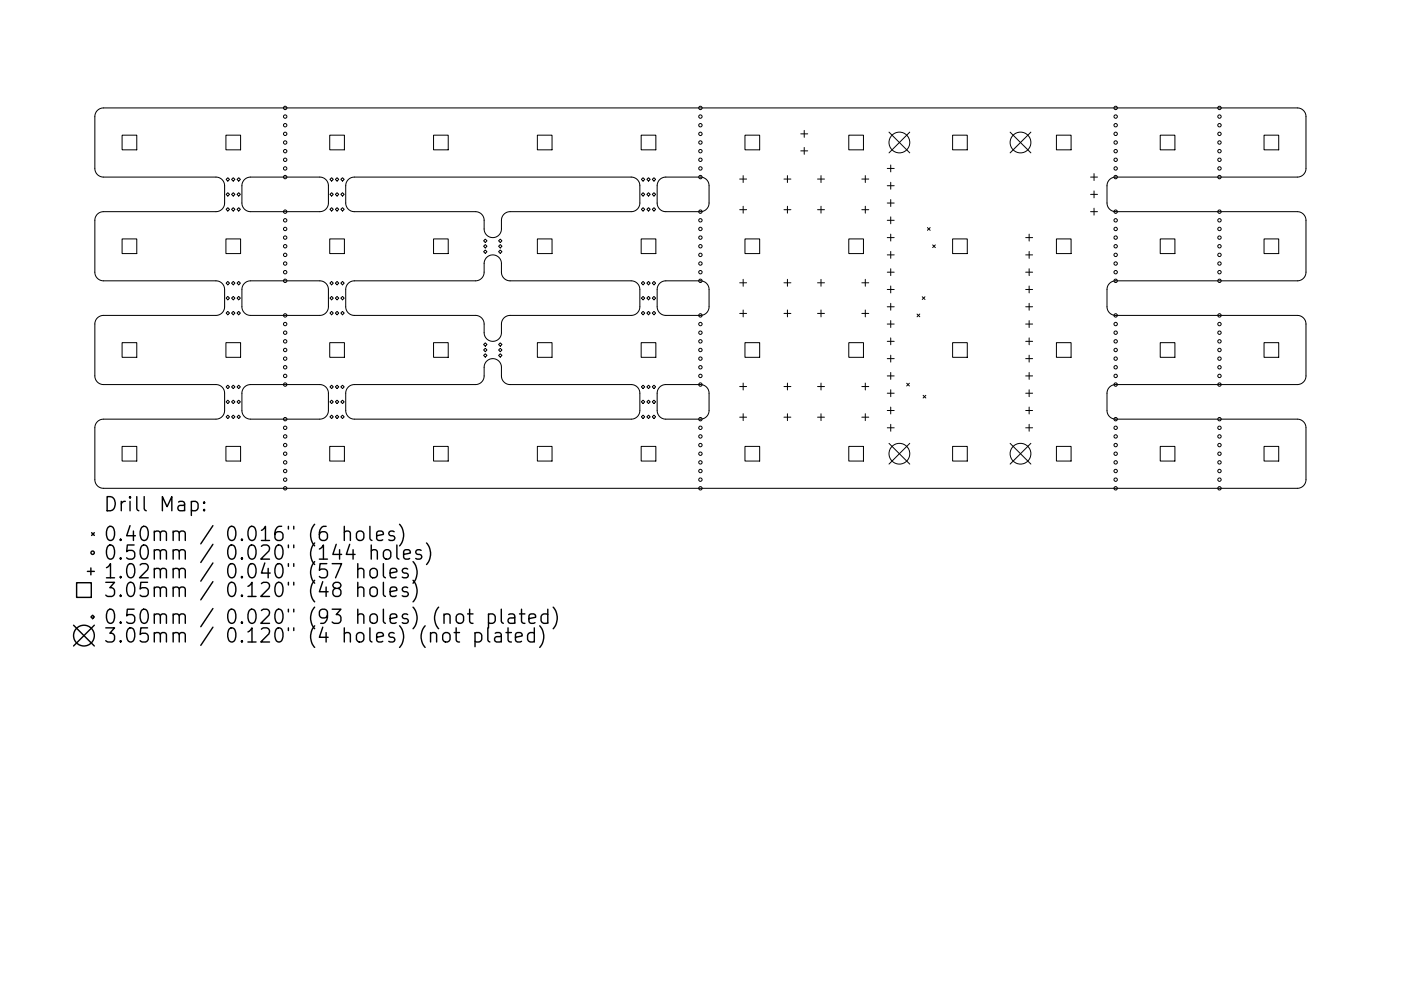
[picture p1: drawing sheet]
<svg xmlns="http://www.w3.org/2000/svg" width="297mm" height="210mm" viewBox="0 0 297 210" stroke-linecap="round" stroke-linejoin="round" font-family="sans-serif">
<defs><g id="words">
<g font-size="4.2">
<text x="22" y="108.5">Drill Map:</text>
<text x="22" y="114.8">0.40mm / 0.016&quot; (6 holes)</text>
<text x="22" y="118.8">0.50mm / 0.020&quot; (144 holes)</text>
<text x="22" y="122.7">1.02mm / 0.040&quot; (57 holes)</text>
<text x="22" y="126.7">3.05mm / 0.120&quot; (48 holes)</text>
<text x="22" y="132.4">0.50mm / 0.020&quot; (93 holes) (not plated)</text>
<text x="22" y="136.4">3.05mm / 0.120&quot; (4 holes) (not plated)</text>
</g>
</g></defs>
<path d="M20.6 23.4l.6-.3 .7-.2h253.2a1.83 1.83 0 0 1 1.8 1.8v11.2a1.84 1.84 0 0 1-1.8 1.7h-38.7a1.83 1.83 0 0 0-1.7 1.8v3.8a1.83 1.83 0 0 0 1.8 1.7h38.7a1.83 1.83 0 0 1 1.7 1.8v11.2a1.84 1.84 0 0 1-1.8 1.7h-38.7a1.83 1.83 0 0 0-1.7 1.8v3.8a1.83 1.83 0 0 0 1.8 1.7h38.7a1.83 1.83 0 0 1 1.7 1.9v11.1a1.84 1.84 0 0 1-1.8 1.7h-38.7a1.83 1.83 0 0 0-1.7 1.8v3.9a1.83 1.83 0 0 0 1.8 1.6h38.7a1.83 1.83 0 0 1 1.7 1.9v11.1a1.84 1.84 0 0 1-1.8 1.7h-253.3a1.83 1.83 0 0 1-1.7-1.8v-11.2a1.83 1.83 0 0 1 1.8-1.7h24a1.83 1.83 0 0 0 1.7-1.8v-3.8a1.83 1.83 0 0 0-1.8-1.7h-24a1.83 1.83 0 0 1-1.7-1.8v-11.2a1.83 1.83 0 0 1 1.8-1.7h24a1.83 1.83 0 0 0 1.7-1.8v-3.8a1.83 1.83 0 0 0-1.8-1.7h-24a1.83 1.83 0 0 1-1.7-1.9v-11.1a1.83 1.83 0 0 1 1.8-1.7h24a1.83 1.83 0 0 0 1.7-1.8v-3.9a1.83 1.83 0 0 0-1.8-1.6h-24a1.83 1.83 0 0 1-1.7-1.9v-11l.1-.6zM51.8 38.1l.5-.4 .8-.1h14.7a1.83 1.83 0 0 1 1.8 1.8v3.7a1.83 1.83 0 0 1-1.8 1.8h-14.7a1.83 1.83 0 0 1-1.8-1.8v-3.9l.2-.6zM73.8 38.1l.6-.4 .7-.1h58.7a1.83 1.83 0 0 1 1.9 1.8v3.7a1.83 1.83 0 0 1-1.9 1.8h-25.7a1.83 1.83 0 0 0-1.8 1.8v1.9a1.83 1.83 0 0 1-1.8 1.8 1.83 1.83 0 0 1-1.9-1.8v-1.9a1.83 1.83 0 0 0-1.8-1.8h-25.7a1.83 1.83 0 0 1-1.8-1.8v-3.9l.2-.6zM139.9 38.1l.5-.4 .6-.1h7.5a1.83 1.83 0 0 1 1.8 1.8v3.7a1.83 1.83 0 0 1-1.8 1.8h-7.3a1.83 1.83 0 0 1-1.9-1.8v-3.9l.2-.6zM51.8 60.1l.5-.3 .8-.2h14.7a1.83 1.83 0 0 1 1.8 1.8v3.7a1.83 1.83 0 0 1-1.8 1.8h-14.7a1.83 1.83 0 0 1-1.8-1.8v-3.8l.2-.7zM73.8 60.1l.6-.3 .7-.2h25.7a1.83 1.83 0 0 0 1.8-1.9v-1.8a1.83 1.83 0 0 1 1.9-1.8 1.83 1.83 0 0 1 1.8 1.8v1.8a1.83 1.83 0 0 0 1.8 1.9h25.7a1.83 1.83 0 0 1 1.9 1.8v3.7a1.83 1.83 0 0 1-1.9 1.8h-25.7a1.83 1.83 0 0 0-1.8 1.9v1.8a1.83 1.83 0 0 1-1.8 1.8 1.83 1.83 0 0 1-1.9-1.8v-1.8a1.83 1.83 0 0 0-1.8-1.9h-25.7a1.83 1.83 0 0 1-1.8-1.8v-3.8l.2-.7zM139.9 60.1l.5-.3 .6-.2h7.5a1.83 1.83 0 0 1 1.8 1.8v3.7a1.83 1.83 0 0 1-1.8 1.8h-7.3a1.83 1.83 0 0 1-1.9-1.8v-3.8l.2-.7zM51.8 82.1l.5-.3 .8-.2h14.7a1.83 1.83 0 0 1 1.8 1.8v3.7a1.83 1.83 0 0 1-1.8 1.8h-14.7a1.83 1.83 0 0 1-1.8-1.8v-3.8l.2-.6zM73.8 82.1l.6-.3 .7-.2h25.7a1.83 1.83 0 0 0 1.8-1.8v-1.9a1.83 1.83 0 0 1 1.9-1.8 1.83 1.83 0 0 1 1.8 1.8v1.9a1.83 1.83 0 0 0 1.8 1.8h25.7a1.83 1.83 0 0 1 1.9 1.8v3.7a1.83 1.83 0 0 1-1.9 1.8h-58.7a1.83 1.83 0 0 1-1.8-1.8v-3.8l.2-.6zM139.9 82.1l.5-.3 .6-.2h7.5a1.83 1.83 0 0 1 1.8 1.8v3.7a1.83 1.83 0 0 1-1.8 1.8h-7.3a1.83 1.83 0 0 1-1.9-1.8v-3.8l.2-.6z" fill="none" stroke="#000" stroke-width=".22"/>
<g fill="none" stroke="#000" stroke-width=".21">
<path d="M25.9 28.7h3.1v3.1h-3.1zM47.9 28.7h3.1v3.1h-3.1zM48.3 37.7l.4 .4-.4 .3-.4-.3zM49.5 37.7l.3 .4-.3 .3-.4-.3zM50.6 37.7l.4 .4-.4 .3-.4-.3zM69.9 28.7h3.1v3.1h-3.1zM70.3 37.7l.4 .4-.4 .3-.4-.3zM71.5 37.7l.3 .4-.3 .3-.4-.3zM72.6 37.7l.4 .4-.4 .3-.3-.3zM91.9 28.7h3.1v3.1h-3.1zM113.9 28.7h3.1v3.1h-3.1zM135.9 28.7h3.2v3.1h-3.2z"/>
<path d="M136.3 37.7l.4 .4-.4 .3-.3-.3zM137.5 37.7l.4 .4-.4 .3-.4-.3zM138.7 37.7l.3 .4-.3 .3-.4-.3zM156.8 38h1.5M157.6 37.3v1.4M157.9 28.7h3.2v3.1h-3.2zM166.2 38h1.5M167 37.3v1.4M169.8 28.4h1.4M169.8 32h1.4M170.5 27.7v1.4M170.5 31.3v1.4"/>
<path d="M173.3 38h1.5M174.1 37.3v1.4M180 28.7h3.1v3.1h-3.1zM182.7 38h1.5M183.5 37.3v1.4M188.1 35.7h1.5M188.1 39.4h1.5M188.5 28l4.4 4.4M188.9 35v1.5M188.9 38.7v1.4M192.9 28l-4.4 4.4M202 28.7h3.1v3.1h-3.1z"/>
<path d="M214.2 28l4.4 4.4M218.6 28l-4.4 4.4M224 28.7h3.1v3.1h-3.1zM231.2 37.6h1.5M232 36.8v1.5M246 28.7h3.1v3.1h-3.1zM268 28.7h3.1v3.1h-3.1zM25.9 50.7h3.1v3.1h-3.1zM47.9 50.7h3.1v3.1h-3.1zM47.9 44.4l.4-.3 .4 .3-.4 .4zM48.3 40.9l.4 .3-.4 .4-.4-.4zM48.3 59.7l.4 .4-.4 .3-.4-.3z"/>
<path d="M49.1 44.4l.4-.3 .3 .3-.3 .4zM49.5 40.9l.3 .3-.3 .4-.4-.4zM49.5 59.7l.3 .4-.3 .3-.4-.3zM50.6 40.9l.4 .3-.4 .4-.4-.4zM50.6 44.1l.4 .3-.4 .4-.4-.4zM50.6 59.7l.4 .4-.4 .3-.4-.3zM69.9 50.7h3.1v3.1h-3.1zM70.3 40.9l.4 .3-.4 .4-.4-.4zM70.3 44.1l.4 .3-.4 .4-.4-.4zM70.3 59.7l.4 .4-.4 .3-.4-.3zM71.1 44.4l.4-.3 .3 .3-.3 .4zM71.5 40.9l.3 .3-.3 .4-.4-.4z"/>
<path d="M71.5 59.7l.3 .4-.3 .3-.4-.3zM72.3 44.4l.3-.3 .4 .3-.4 .4zM72.6 40.9l.4 .3-.4 .4-.3-.4zM72.6 59.7l.4 .4-.4 .3-.3-.3zM91.9 50.7h3.1v3.1h-3.1zM102.5 51.1l.4-.4 .4 .4-.4 .4zM102.5 53.4l.4-.4 .4 .4-.4 .4zM102.9 51.9l.4 .3-.4 .4-.4-.4zM105.7 51.1l.4-.4 .3 .4-.3 .4zM105.7 52.2l.4-.3 .3 .3-.3 .4zM105.7 53.4l.4-.4 .3 .4-.3 .4zM113.9 50.7h3.1v3.1h-3.1z"/>
<path d="M135.9 50.7h3.2v3.1h-3.2zM136.3 40.9l.4 .3-.4 .4-.3-.4zM136.3 44.1l.4 .3-.4 .4-.3-.4zM136.3 59.7l.4 .4-.4 .3-.3-.3zM137.1 44.4l.4-.3 .4 .3-.4 .4zM137.5 40.9l.4 .3-.4 .4-.4-.4zM137.5 59.7l.4 .4-.4 .3-.4-.3zM138.3 44.4l.4-.3 .3 .3-.3 .4zM138.7 40.9l.3 .3-.3 .4-.4-.4zM138.7 59.7l.3 .4-.3 .3-.4-.3zM156.8 44.5h1.5M157.6 43.8v1.4"/>
<path d="M157.6 59.3v1.4M157.9 50.7h3.2v3.1h-3.2zM166.2 44.5h1.5M167 43.8v1.4M167 59.3v1.4M173.3 44.5h1.5M174.1 43.8v1.4M174.1 59.3v1.4M180 50.7h3.1v3.1h-3.1zM182.7 44.5h1.5M183.5 43.8v1.4M183.5 59.3v1.4"/>
<path d="M188.1 43.1h1.5M188.1 46.7h1.5M188.1 50.4h1.5M188.1 54.1h1.5M188.1 57.7h1.5M188.9 42.3v1.5M188.9 46v1.5M188.9 49.7v1.4M188.9 53.3v1.5M188.9 57v1.5M196.6 48.3l.6 .6M197.2 48.3l-.6 .6"/>
<path d="M197.7 52l.6 .5M198.3 52l-.6 .5M202 50.7h3.1v3.1h-3.1zM217.5 50.4h1.4M217.5 54.1h1.4M217.5 57.7h1.4M218.2 49.7v1.4M218.2 53.3v1.5M218.2 57v1.5M224 50.7h3.1v3.1h-3.1zM231.2 41.2h1.5M231.2 44.9h1.5"/>
<path d="M232 40.5v1.5M232 44.2v1.4M246 50.7h3.1v3.1h-3.1zM268 50.7h3.1v3.1h-3.1zM25.9 72.7h3.1v3.1h-3.1zM47.9 72.7h3.1v3.1h-3.1zM47.9 63.3l.4-.4 .4 .4-.4 .3zM47.9 66.4l.4-.3 .4 .3-.4 .4zM49.1 63.3l.4-.4 .3 .4-.3 .3zM49.1 66.4l.4-.3 .3 .3-.3 .4zM50.2 66.4l.4-.3 .4 .3-.4 .4zM50.6 62.9l.4 .4-.4 .3-.4-.3z"/>
<path d="M69.9 72.7h3.1v3.1h-3.1zM69.9 66.4l.4-.3 .4 .3-.4 .4zM70.3 62.9l.4 .4-.4 .3-.4-.3zM71.1 63.3l.4-.4 .3 .4-.3 .3zM71.1 66.4l.4-.3 .3 .3-.3 .4zM72.3 63.3l.3-.4 .4 .4-.4 .3zM72.3 66.4l.3-.3 .4 .3-.4 .4zM91.9 72.7h3.1v3.1h-3.1zM102.5 73.1l.4-.4 .4 .4-.4 .4zM102.5 74.3l.4-.4 .4 .4-.4 .3zM102.9 75l.4 .4-.4 .4-.4-.4zM105.7 73.1l.4-.4 .3 .4-.3 .4z"/>
<path d="M105.7 74.3l.4-.4 .3 .4-.3 .3zM105.7 75.4l.4-.4 .3 .4-.3 .4zM113.9 72.7h3.1v3.1h-3.1zM135.9 72.7h3.2v3.1h-3.2zM136 66.4l.3-.3 .4 .3-.4 .4zM136.3 62.9l.4 .4-.4 .3-.3-.3zM137.1 63.3l.4-.4 .4 .4-.4 .3zM137.1 66.4l.4-.3 .4 .3-.4 .4zM138.3 63.3l.4-.4 .3 .4-.3 .3zM138.3 66.4l.4-.3 .3 .3-.3 .4zM156.8 60h1.5M156.8 66.5h1.5"/>
<path d="M157.6 65.8v1.4M157.9 72.7h3.2v3.1h-3.2zM166.2 60h1.5M166.2 66.5h1.5M167 65.8v1.4M173.3 60h1.5M173.3 66.5h1.5M174.1 65.8v1.4M180 72.7h3.1v3.1h-3.1zM182.7 60h1.5M182.7 66.5h1.5M183.5 65.8v1.4"/>
<path d="M188.1 61.4h1.5M188.1 65.1h1.5M188.1 68.8h1.5M188.1 72.4h1.5M188.1 76.1h1.5M188.1 79.8h1.5M188.9 60.7v1.4M188.9 64.4v1.4M188.9 68v1.5M188.9 71.7v1.5M188.9 75.4v1.4M188.9 79v1.5"/>
<path d="M194.4 66.6l.6 .6M195 66.6l-.6 .6M195.5 63l.6 .5M196.1 63l-.6 .5M202 72.7h3.1v3.1h-3.1zM217.5 61.4h1.4M217.5 65.1h1.4M217.5 68.8h1.4M217.5 72.4h1.4M217.5 76.1h1.4M217.5 79.8h1.4M218.2 60.7v1.4"/>
<path d="M218.2 64.4v1.4M218.2 68v1.5M218.2 71.7v1.5M218.2 75.4v1.4M218.2 79v1.5M224 72.7h3.1v3.1h-3.1zM246 72.7h3.1v3.1h-3.1zM268 72.7h3.1v3.1h-3.1zM25.9 94.7h3.1v3.1h-3.1zM47.9 94.7h3.1v3.1h-3.1zM47.9 82.1l.4-.4 .4 .4-.4 .3zM47.9 85.3l.4-.4 .4 .4-.4 .3z"/>
<path d="M47.9 88.4l.4-.3 .4 .3-.4 .4zM49.1 82.1l.4-.4 .3 .4-.3 .3zM49.1 85.3l.4-.4 .3 .4-.3 .3zM49.1 88.4l.4-.3 .3 .3-.3 .4zM50.2 85.3l.4-.4 .4 .4-.4 .3zM50.6 81.7l.4 .4-.4 .3-.4-.3zM50.6 88.1l.4 .3-.4 .4-.4-.4zM69.9 94.7h3.1v3.1h-3.1zM69.9 85.3l.4-.4 .4 .4-.4 .3zM70.3 81.7l.4 .4-.4 .3-.4-.3zM70.3 88.1l.4 .3-.4 .4-.4-.4zM71.1 82.1l.4-.4 .3 .4-.3 .3z"/>
<path d="M71.1 85.3l.4-.4 .3 .4-.3 .3zM71.1 88.4l.4-.3 .3 .3-.3 .4zM72.3 82.1l.3-.4 .4 .4-.4 .3zM72.3 85.3l.3-.4 .4 .4-.4 .3zM72.3 88.4l.3-.3 .4 .3-.4 .4zM91.9 94.7h3.1v3.1h-3.1zM113.9 94.7h3.1v3.1h-3.1zM135.9 94.7h3.2v3.1h-3.2zM136 85.3l.3-.4 .4 .4-.4 .3zM136.3 81.7l.4 .4-.4 .3-.3-.3zM136.3 88.1l.4 .3-.4 .4-.3-.4zM137.1 82.1l.4-.4 .4 .4-.4 .3z"/>
<path d="M137.1 85.3l.4-.4 .4 .4-.4 .3zM137.1 88.4l.4-.3 .4 .3-.4 .4zM138.3 82.1l.4-.4 .3 .4-.3 .3zM138.3 85.3l.4-.4 .3 .4-.3 .3zM138.3 88.4l.4-.3 .3 .3-.3 .4zM156.8 82h1.5M156.8 88.5h1.5M157.6 81.3v1.4M157.6 87.8v1.4M157.9 94.7h3.2v3.1h-3.2zM166.2 82h1.5M166.2 88.5h1.5"/>
<path d="M167 81.3v1.4M167 87.8v1.4M173.3 82h1.5M173.3 88.5h1.5M174.1 81.3v1.4M174.1 87.8v1.4M180 94.7h3.1v3.1h-3.1zM182.7 82h1.5M182.7 88.5h1.5M183.5 81.3v1.4M183.5 87.8v1.4M188.1 83.4h1.5"/>
<path d="M188.1 87.1h1.5M188.1 90.8h1.5M188.5 94.1l4.4 4.4M188.9 82.7v1.5M188.9 86.4v1.4M188.9 90v1.5M192.2 81.3l.6 .6M192.8 81.3l-.6 .6M192.9 94.1l-4.4 4.4M195.7 83.9l.6 .5M196.3 83.9l-.6 .5M202 94.7h3.1v3.1h-3.1z"/>
<path d="M214.2 94.1l4.4 4.4M217.5 83.4h1.4M217.5 87.1h1.4M217.5 90.8h1.4M218.2 82.7v1.5M218.2 86.4v1.4M218.2 90v1.5M218.6 94.1l-4.4 4.4M224 94.7h3.1v3.1h-3.1zM246 94.7h3.1v3.1h-3.1zM268 94.7h3.1v3.1h-3.1z"/>
<circle cx="60.5" cy="35.7" r=".36"/>
<circle cx="60.5" cy="33.9" r=".36"/>
<circle cx="60.5" cy="24.7" r=".36"/>
<circle cx="60.5" cy="37.6" r=".36"/>
<circle cx="60.5" cy="26.6" r=".36"/>
<circle cx="60.5" cy="22.9" r=".36"/>
<circle cx="60.5" cy="30.2" r=".36"/>
<circle cx="60.5" cy="28.4" r=".36"/>
<circle cx="60.5" cy="32.1" r=".36"/>
<circle cx="148.5" cy="35.7" r=".36"/>
<circle cx="148.5" cy="24.7" r=".36"/>
<circle cx="148.5" cy="33.9" r=".36"/>
<circle cx="148.5" cy="37.6" r=".36"/>
<circle cx="148.5" cy="30.2" r=".36"/>
<circle cx="148.5" cy="22.9" r=".36"/>
<circle cx="148.5" cy="26.6" r=".36"/>
<circle cx="148.5" cy="28.4" r=".36"/>
<circle cx="148.5" cy="32.1" r=".36"/>
<circle cx="190.7" cy="30.2" r="2.2"/>
<circle cx="216.4" cy="30.2" r="2.2"/>
<circle cx="236.5" cy="35.7" r=".36"/>
<circle cx="236.5" cy="24.7" r=".36"/>
<circle cx="236.5" cy="33.9" r=".36"/>
<circle cx="236.5" cy="37.6" r=".36"/>
<circle cx="236.5" cy="30.2" r=".36"/>
<circle cx="236.5" cy="26.6" r=".36"/>
<circle cx="236.5" cy="22.9" r=".36"/>
<circle cx="236.5" cy="28.4" r=".36"/>
<circle cx="236.5" cy="32.1" r=".36"/>
<circle cx="258.6" cy="35.7" r=".36"/>
<circle cx="258.6" cy="33.9" r=".36"/>
<circle cx="258.6" cy="24.7" r=".36"/>
<circle cx="258.6" cy="37.6" r=".36"/>
<circle cx="258.6" cy="22.9" r=".36"/>
<circle cx="258.6" cy="30.2" r=".36"/>
<circle cx="258.6" cy="26.6" r=".36"/>
<circle cx="258.6" cy="28.4" r=".36"/>
<circle cx="258.6" cy="32.1" r=".36"/>
<circle cx="60.5" cy="54.1" r=".36"/>
<circle cx="60.5" cy="44.9" r=".36"/>
<circle cx="60.5" cy="52.2" r=".36"/>
<circle cx="60.5" cy="59.6" r=".36"/>
<circle cx="60.5" cy="46.7" r=".36"/>
<circle cx="60.5" cy="48.6" r=".36"/>
<circle cx="60.5" cy="55.9" r=".36"/>
<circle cx="60.5" cy="57.7" r=".36"/>
<circle cx="60.5" cy="50.4" r=".36"/>
<circle cx="148.5" cy="54.1" r=".36"/>
<circle cx="148.5" cy="44.9" r=".36"/>
<circle cx="148.5" cy="59.6" r=".36"/>
<circle cx="148.5" cy="52.2" r=".36"/>
<circle cx="148.5" cy="46.7" r=".36"/>
<circle cx="148.5" cy="48.6" r=".36"/>
<circle cx="148.5" cy="55.9" r=".36"/>
<circle cx="148.5" cy="50.4" r=".36"/>
<circle cx="148.5" cy="57.7" r=".36"/>
<circle cx="236.5" cy="54.1" r=".36"/>
<circle cx="236.5" cy="44.9" r=".36"/>
<circle cx="236.5" cy="52.2" r=".36"/>
<circle cx="236.5" cy="59.6" r=".36"/>
<circle cx="236.5" cy="46.7" r=".36"/>
<circle cx="236.5" cy="55.9" r=".36"/>
<circle cx="236.5" cy="48.6" r=".36"/>
<circle cx="236.5" cy="50.4" r=".36"/>
<circle cx="236.5" cy="57.7" r=".36"/>
<circle cx="258.6" cy="54.1" r=".36"/>
<circle cx="258.6" cy="44.9" r=".36"/>
<circle cx="258.6" cy="52.2" r=".36"/>
<circle cx="258.6" cy="59.6" r=".36"/>
<circle cx="258.6" cy="46.7" r=".36"/>
<circle cx="258.6" cy="55.9" r=".36"/>
<circle cx="258.6" cy="48.6" r=".36"/>
<circle cx="258.6" cy="57.7" r=".36"/>
<circle cx="258.6" cy="50.4" r=".36"/>
<circle cx="60.5" cy="72.4" r=".36"/>
<circle cx="60.5" cy="66.9" r=".36"/>
<circle cx="60.5" cy="74.3" r=".36"/>
<circle cx="60.5" cy="79.8" r=".36"/>
<circle cx="60.5" cy="70.6" r=".36"/>
<circle cx="60.5" cy="77.9" r=".36"/>
<circle cx="60.5" cy="68.8" r=".36"/>
<circle cx="60.5" cy="76.1" r=".36"/>
<circle cx="148.5" cy="72.4" r=".36"/>
<circle cx="148.5" cy="66.9" r=".36"/>
<circle cx="148.5" cy="74.3" r=".36"/>
<circle cx="148.5" cy="79.8" r=".36"/>
<circle cx="148.5" cy="70.6" r=".36"/>
<circle cx="148.5" cy="77.9" r=".36"/>
<circle cx="148.5" cy="68.8" r=".36"/>
<circle cx="148.5" cy="76.1" r=".36"/>
<circle cx="236.5" cy="72.4" r=".36"/>
<circle cx="236.5" cy="66.9" r=".36"/>
<circle cx="236.5" cy="74.3" r=".36"/>
<circle cx="236.5" cy="79.8" r=".36"/>
<circle cx="236.5" cy="70.6" r=".36"/>
<circle cx="236.5" cy="77.9" r=".36"/>
<circle cx="236.5" cy="76.1" r=".36"/>
<circle cx="236.5" cy="68.8" r=".36"/>
<circle cx="258.6" cy="72.4" r=".36"/>
<circle cx="258.6" cy="74.3" r=".36"/>
<circle cx="258.6" cy="66.9" r=".36"/>
<circle cx="258.6" cy="79.8" r=".36"/>
<circle cx="258.6" cy="70.6" r=".36"/>
<circle cx="258.6" cy="77.9" r=".36"/>
<circle cx="258.6" cy="68.8" r=".36"/>
<circle cx="258.6" cy="76.1" r=".36"/>
<circle cx="60.5" cy="90.8" r=".36"/>
<circle cx="60.5" cy="92.6" r=".36"/>
<circle cx="60.5" cy="81.6" r=".36"/>
<circle cx="60.5" cy="98.1" r=".36"/>
<circle cx="60.5" cy="94.4" r=".36"/>
<circle cx="60.5" cy="88.9" r=".36"/>
<circle cx="60.5" cy="96.3" r=".36"/>
<circle cx="60.5" cy="99.9" r=".36"/>
<circle cx="148.5" cy="90.8" r=".36"/>
<circle cx="148.5" cy="92.6" r=".36"/>
<circle cx="148.5" cy="81.6" r=".36"/>
<circle cx="148.5" cy="98.1" r=".36"/>
<circle cx="148.5" cy="94.4" r=".36"/>
<circle cx="148.5" cy="96.3" r=".36"/>
<circle cx="148.5" cy="99.9" r=".36"/>
<circle cx="148.5" cy="88.9" r=".36"/>
<circle cx="190.7" cy="96.3" r="2.2"/>
<circle cx="216.4" cy="96.3" r="2.2"/>
<circle cx="236.5" cy="90.8" r=".36"/>
<circle cx="236.5" cy="92.6" r=".36"/>
<circle cx="236.5" cy="81.6" r=".36"/>
<circle cx="236.5" cy="98.1" r=".36"/>
<circle cx="236.5" cy="94.4" r=".36"/>
<circle cx="236.5" cy="96.3" r=".36"/>
<circle cx="236.5" cy="88.9" r=".36"/>
<circle cx="236.5" cy="99.9" r=".36"/>
<circle cx="258.6" cy="90.8" r=".36"/>
<circle cx="258.6" cy="92.6" r=".36"/>
<circle cx="258.6" cy="81.6" r=".36"/>
<circle cx="258.6" cy="98.1" r=".36"/>
<circle cx="258.6" cy="94.4" r=".36"/>
<circle cx="258.6" cy="96.3" r=".36"/>
<circle cx="258.6" cy="99.9" r=".36"/>
<circle cx="258.6" cy="88.9" r=".36"/>
<circle cx="60.5" cy="101.8" r=".36"/>
<circle cx="60.5" cy="103.6" r=".36"/>
<circle cx="148.5" cy="101.8" r=".36"/>
<circle cx="148.5" cy="103.6" r=".36"/>
<circle cx="236.5" cy="101.8" r=".36"/>
<circle cx="236.5" cy="103.6" r=".36"/>
<circle cx="258.6" cy="101.8" r=".36"/>
<circle cx="258.6" cy="103.6" r=".36"/>
</g>
<g fill="none" stroke="#000" stroke-width=".3">
<path d="M19.4 113l.6 .6M20 113l-.6 .6M40.6 106.5l.8-.1 .6 .5v.9l-.3 .4-.3 .2-.8-.2M43.3 108.1l.1 .1-.1 .2-.2-.2 .2-.1v.3M43.3 106.5l.1 .2-.1 .1-.2-.1 .2-.2v.3M73 113a.74 .74 0 0 1 1.3 .1v1.6M73 111.7v3M75.9 112.8a.81 .81 0 0 1 1.2 .4v.9a.81 .81 0 0 1-.7 .6 .81 .81 0 0 1-.8-.6v-.9zM75.9 119.6v3M78.4 111.7v2.5l.5 .5M78.7 116.9a.75 .75 0 0 1 1.3 .2v1.5M78.7 115.6v3"/>
<path d="M79.9 113.7l1.4-.3-.2-.6-.8-.1-.4 .4v1.1l.1 .3 .3 .2 .8-.2M81.3 119.6v2.6l.4 .4M81.4 116.9a.81 .81 0 0 1 .8-.3 .81 .81 0 0 1 .7 .6v.9a.81 .81 0 0 1-.8 .6 .81 .81 0 0 1-.8-.6v-.9zM83.6 112.8l-.7-.1-.5 .4 .2 .4 1 .3 .1 .3-.1 .4-.3 .2-.9-.2M84.1 115.6v2.6l.5 .4M84.7 111.2a3.4 3.4 0 0 1 0 4.6M85.6 117.6l1.4-.3-.1-.5-.9-.2-.4 .5v1.1l.1 .3 .3 .1 .9-.1M87.6 119.2a3.4 3.4 0 0 1 0 4.5M89.3 116.8l-.7-.2-.5 .5 .2 .4 1 .3 .1 .3-.1 .4-.3 .1-.9-.1M90.4 115.2a3.4 3.4 0 0 1 0 4.6M15.6 132.7l4.4 4.4M16.2 123.6h3.2v3.1h-3.2z"/>
<path d="M18.5 121.2h1.5M19.3 120.5v1.5M19.6 130.5l.4 .4-.4 .4-.3-.4zM20 132.7l-4.4 4.4M75.9 120.9a.75 .75 0 0 1 1.2 .1v1.6M75.9 124.8a.75 .75 0 0 1 1.2 .2v1.5M75.9 123.5v3M78.6 120.9a.81 .81 0 0 1 .8-.3 .81 .81 0 0 1 .6 .6v.8a.81 .81 0 0 1-.8 .6 .81 .81 0 0 1-.8-.6v-.8zM78.6 124.8a.81 .81 0 0 1 .8-.3 .81 .81 0 0 1 .6 .6v.9a.81 .81 0 0 1-.8 .6 .81 .81 0 0 1-.8-.6v-.9zM81.3 123.5v2.6l.4 .4M82.7 121.6l1.4-.3-.1-.6-.9-.1-.4 .4v1.2l.2 .2 .2 .2 .9-.2M82.7 125.5l1.4-.2-.1-.6-.9-.2-.4 .5v1.1l.2 .3 .2 .1 .9-.1"/>
<path d="M86.4 120.7l-.7-.1-.4 .4 .1 .4 1 .3 .2 .3-.2 .4-.3 .2-.8-.2M86.4 124.7l-.7-.2-.4 .5 .1 .4 1 .3 .2 .3-.2 .4-.3 .1-.8-.1M87.6 123.1a3.4 3.4 0 0 1 0 4.6M94 134.5a.81 .81 0 0 1 .8-.3 .81 .81 0 0 1 .6 .6v.8a.81 .81 0 0 1-.8 .6 .81 .81 0 0 1-.7-.6v-.8zM96.3 134.2h1.1M96.7 133.2v2.6l.2 .3 .5 .1M96.9 130.5a.81 .81 0 0 1 .8-.3 .81 .81 0 0 1 .6 .6v.9a.81 .81 0 0 1-.8 .6 .81 .81 0 0 1-.8-.6v-.9zM99.1 130.3h1.2M99.6 129.3v2.5l.1 .3 .6 .2M100.7 134.4l.9-.2 .5 .6v.8l-.2 .5-.3 .1-.9-.1M100.7 134.2v3M103.4 133.2v2.6l.5 .4"/>
<path d="M103.6 130.4l.8-.1 .6 .5v.9l-.3 .4-.3 .2-.8-.2M103.6 130.3v3M105 134.4l.3-.2 .8 .2 .2 .2v1.6M106.3 129.3v2.5l.4 .5M106.3 134.9l-1 .2a.59 .59 0 0 0-.5 .5 .59 .59 0 0 0 .5 .6l1-.1M107.3 134.2h1.1M107.7 133.2v2.6l.2 .3 .5 .1M107.9 130.4l.2-.1 .9 .1 .1 .3v1.6M109.1 131l-1 .1a.59 .59 0 0 0-.4 .6 .59 .59 0 0 0 .4 .6l1-.2M109.3 135.2l1.4-.3-.1-.5-.9-.2-.4 .4v1.2l.1 .3 .3 .1 .9-.1M110.1 130.3h1.2M110.6 129.3v2.5l.1 .3 .6 .2"/>
<path d="M112.1 131.3l1.5-.3-.2-.6-.8-.1-.5 .4v1.1l.2 .3 .3 .2 .8-.2M113.3 134.4l-.9-.2-.5 .6v.8l.2 .5 .3 .1 .9-.1M113.3 133.2v3M114.4 132.8a3.4 3.4 0 0 1 0 4.6M116.1 130.4l-.8-.1-.6 .5v.9l.3 .4 .3 .2 .8-.2M116.1 129.3v3M117.3 128.8a3.4 3.4 0 0 1 0 4.6"/>
<circle cx="19.6" cy="117.3" r=".36"/>
<circle cx="17.8" cy="134.9" r="2.2"/>
</g>
<use href="#words"/>
</svg>
